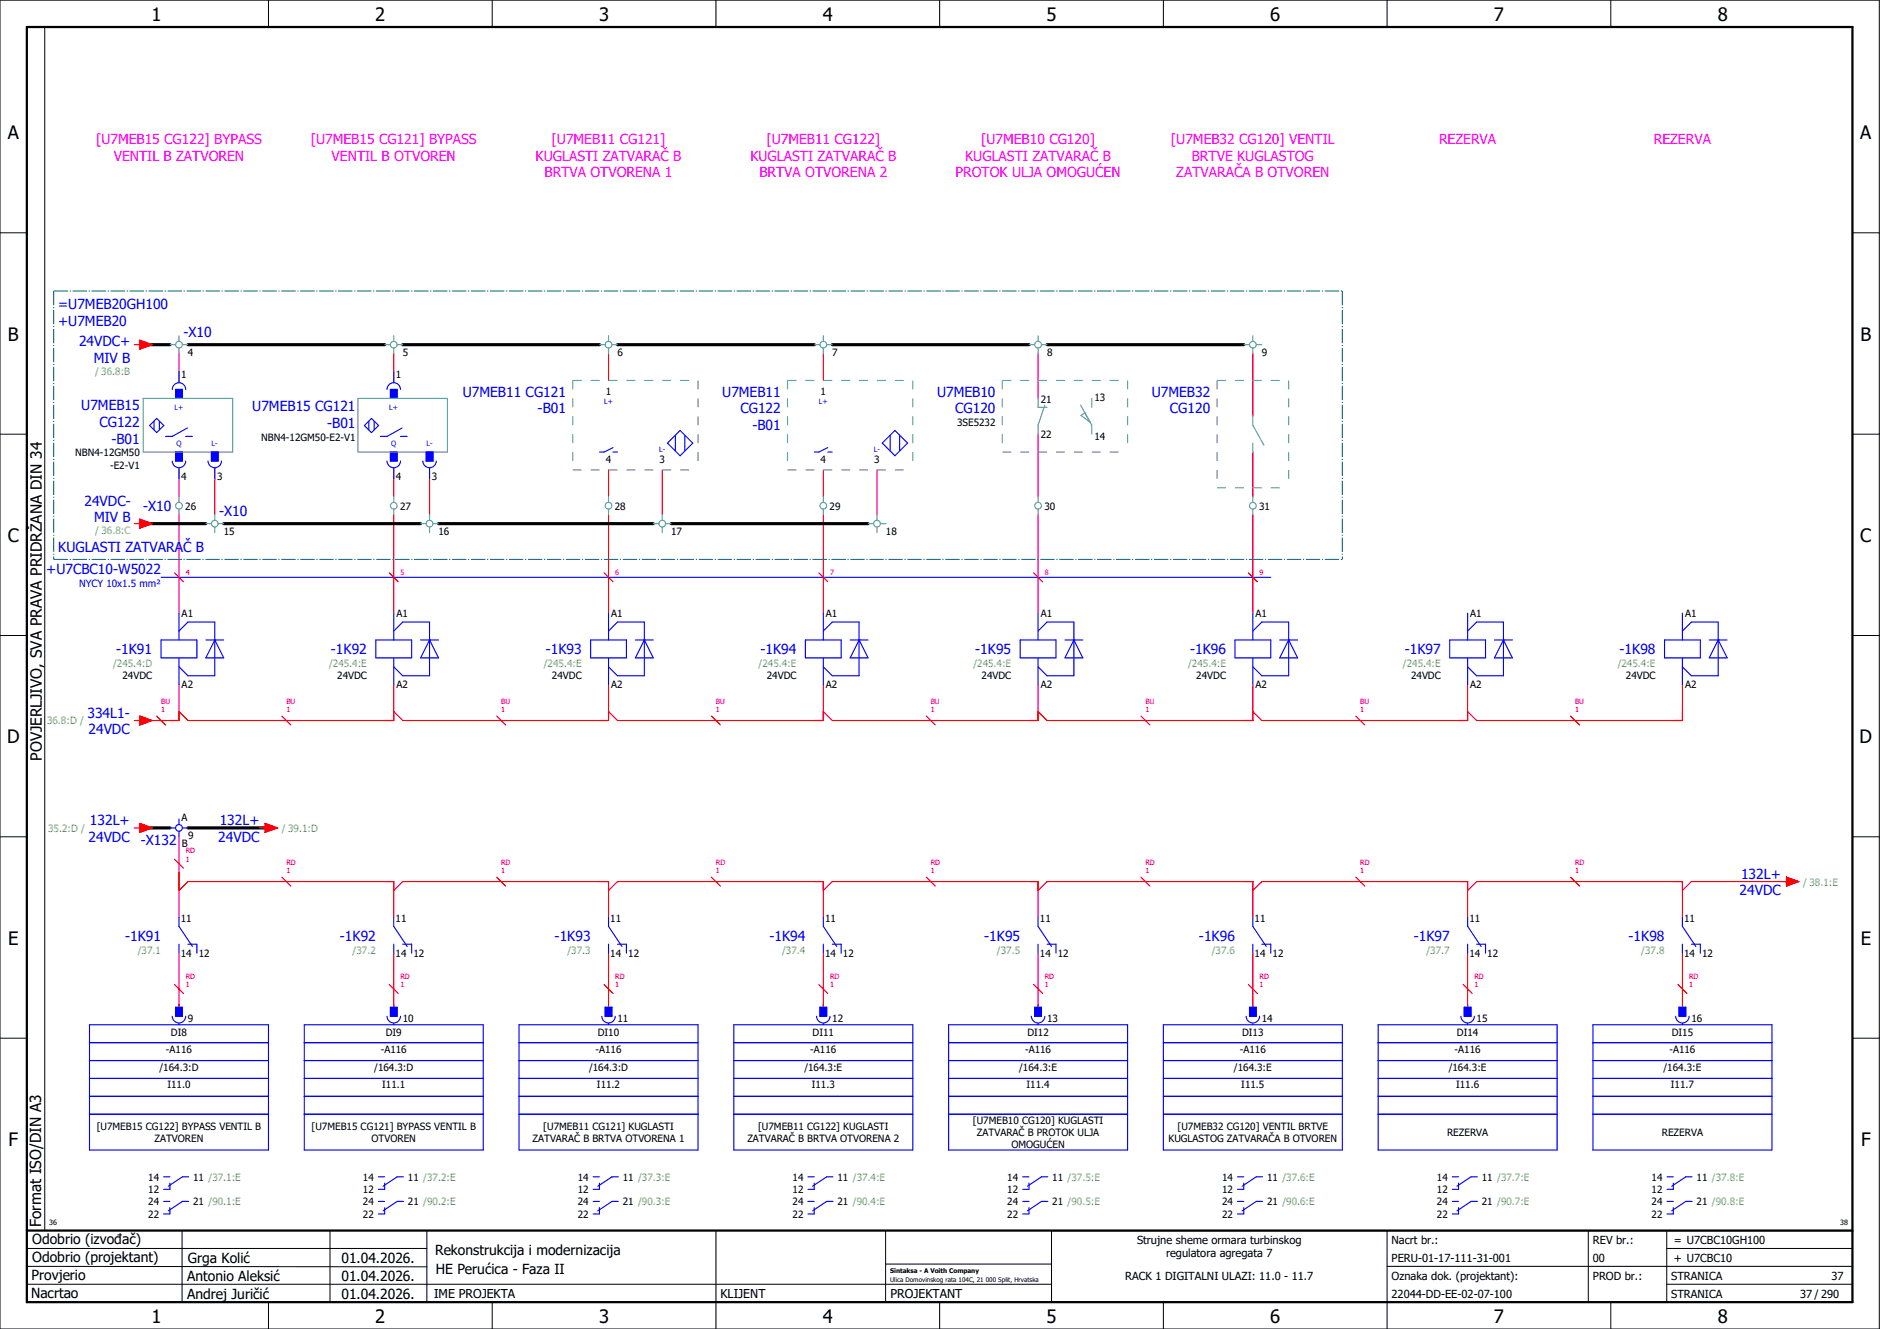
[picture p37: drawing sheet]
<svg xmlns="http://www.w3.org/2000/svg" width="420mm" height="297mm" viewBox="0 0 420 297" stroke-linecap="round" stroke-linejoin="round" font-family="sans-serif">
<defs><g id="words">
<g font-size="4.1">
<text x="33.9" y="4.7">1</text>
<text x="83.9" y="4.7">2</text>
<text x="133.9" y="4.7">3</text>
<text x="183.9" y="4.7">4</text>
<text x="233.9" y="4.7">5</text>
<text x="283.9" y="4.7">6</text>
<text x="333.9" y="4.7">7</text>
<text x="383.9" y="4.7">8</text>
<text x="1.8" y="31.2">A</text>
<text x="415.8" y="31.2">A</text>
<text x="1.8" y="76.2">B</text>
<text x="415.8" y="76.2">B</text>
<text x="1.8" y="121.2">C</text>
<text x="415.8" y="121.2">C</text>
<text x="1.6" y="166.2">D</text>
<text x="415.6" y="166.2">D</text>
<text x="1.8" y="211.2">E</text>
<text x="415.8" y="211.2">E</text>
<text x="1.9" y="256.2">F</text>
<text x="415.9" y="256.2">F</text>
<text x="33.9" y="295.7">1</text>
<text x="83.9" y="295.7">2</text>
<text x="133.9" y="295.7">3</text>
<text x="183.9" y="295.7">4</text>
<text x="233.9" y="295.7">5</text>
<text x="283.9" y="295.7">6</text>
<text x="333.9" y="295.7">7</text>
<text x="383.9" y="295.7">8</text>
</g>
<g font-size="3.4">
<text x="9.4" y="170" transform="rotate(-90 9.4 170)">POVJERLJIVO, SVA PRAVA PRIDRŽANA DIN 34</text>
<text x="9.2" y="274.3" transform="rotate(-90 9.2 274.3)">Format ISO/DIN A3</text>
</g>
<g font-size="3.1" fill="#f0f">
<text x="21.5" y="32.1">[U7MEB15 CG122] BYPASS</text>
<text x="25.4" y="35.9">VENTIL B ZATVOREN</text>
<text x="69.5" y="32.1">[U7MEB15 CG121] BYPASS</text>
<text x="74.1" y="35.9">VENTIL B OTVOREN</text>
<text x="119.7" y="35.9">KUGLASTI ZATVARAČ B</text>
<text x="123.3" y="32.1">[U7MEB11 CG121]</text>
<text x="167.7" y="35.9">KUGLASTI ZATVARAČ B</text>
<text x="171.3" y="32.1">[U7MEB11 CG122]</text>
<text x="215.7" y="35.9">KUGLASTI ZATVARAČ B</text>
<text x="219.3" y="32.1">[U7MEB10 CG120]</text>
<text x="261.7" y="32.1">[U7MEB32 CG120] VENTIL</text>
<text x="266.4" y="35.9">BRTVE KUGLASTOG</text>
<text x="321.6" y="32.1">REZERVA</text>
<text x="369.6" y="32.1">REZERVA</text>
<text x="121.7" y="39.6">BRTVA OTVORENA 1</text>
<text x="169.7" y="39.6">BRTVA OTVORENA 2</text>
<text x="213.5" y="39.6">PROTOK ULJA OMOGUĆEN</text>
<text x="262.9" y="39.6">ZATVARAČA B OTVOREN</text>
</g>
<g font-size="3.1" fill="#00f">
<text x="13" y="69.1">=U7MEB20GH100</text>
<text x="13" y="72.9">+U7MEB20</text>
<text x="17.7" y="77.3">24VDC+</text>
<text x="41" y="75.4">-X10</text>
<text x="20.9" y="81.1">MIV B</text>
<text x="103.4" y="88.6">U7MEB11 CG121</text>
<text x="161.4" y="88.6">U7MEB11</text>
<text x="209.4" y="88.6">U7MEB10</text>
<text x="257.4" y="88.6">U7MEB32</text>
<text x="18.2" y="91.6">U7MEB15</text>
<text x="22.2" y="95.4">CG122</text>
<text x="56.4" y="91.9">U7MEB15 CG121</text>
<text x="73.1" y="95.6">-B01</text>
<text x="120.2" y="92.4">-B01</text>
<text x="165.5" y="92.4">CG122</text>
<text x="213.5" y="92.4">CG120</text>
<text x="261.5" y="92.4">CG120</text>
<text x="24.9" y="99.1">-B01</text>
<text x="168.2" y="96.1">-B01</text>
<text x="18.9" y="113">24VDC-</text>
<text x="21" y="116.7">MIV B</text>
<text x="32" y="114.3">-X10</text>
<text x="49" y="115.4">-X10</text>
<text x="13" y="123.4">KUGLASTI ZATVARAČ B</text>
<text x="10.3" y="128.4">+U7CBC10-W5022</text>
<text x="26" y="146.3">-1K91</text>
<text x="74" y="146.3">-1K92</text>
<text x="122" y="146.3">-1K93</text>
<text x="170" y="146.3">-1K94</text>
<text x="218" y="146.3">-1K95</text>
<text x="266" y="146.3">-1K96</text>
<text x="314" y="146.3">-1K97</text>
<text x="362" y="146.3">-1K98</text>
<text x="19.5" y="160.4">334L1-</text>
<text x="19.8" y="164.1">24VDC</text>
<text x="20.1" y="184.4">132L+</text>
<text x="49.1" y="184.4">132L+</text>
<text x="19.8" y="188.1">24VDC</text>
<text x="31.4" y="188.8">-X132</text>
<text x="48.8" y="188.1">24VDC</text>
<text x="389.1" y="196.4">132L+</text>
<text x="388.8" y="200.1">24VDC</text>
<text x="28" y="210.3">-1K91</text>
<text x="76" y="210.3">-1K92</text>
<text x="124" y="210.3">-1K93</text>
<text x="172" y="210.3">-1K94</text>
<text x="220" y="210.3">-1K95</text>
<text x="268" y="210.3">-1K96</text>
<text x="316" y="210.3">-1K97</text>
<text x="364" y="210.3">-1K98</text>
</g>
<g font-size="3.1">
<text x="7.2" y="278.1">Odobrio (izvođač)</text>
<text x="97.2" y="280.5">Rekonstrukcija i modernizacija</text>
<text x="7.1" y="286.1">Provjerio</text>
<text x="7.2" y="282.1">Odobrio (projektant)</text>
<text x="41.8" y="286.2">Antonio Aleksić</text>
<text x="42" y="282.3">Grga Kolić</text>
<text x="76.3" y="282.3">01.04.2026.</text>
<text x="76.3" y="286.3">01.04.2026.</text>
<text x="97.4" y="284.8">HE Perućica - Faza II</text>
<text x="6.9" y="290">Nacrtao</text>
<text x="41.8" y="290.3">Andrej Juričić</text>
<text x="76.3" y="290.3">01.04.2026.</text>
</g>
<g font-size="2.7">
<text x="97" y="290.1">IME PROJEKTA</text>
<text x="161" y="290.1">KLIJENT</text>
<text x="199" y="290.1">PROJEKTANT</text>
</g>
<g font-size="2.5">
<text x="254.1" y="278">Strujne sheme ormara turbinskog</text>
<text x="260.6" y="281">regulatora agregata 7</text>
<text x="311" y="278">Nacrt br.:</text>
<text x="356" y="278">REV br.:</text>
<text x="374.1" y="278">= U7CBC10GH100</text>
<text x="251.5" y="286">RACK 1 DIGITALNI ULAZI: 11.0 - 11.7</text>
<text x="311" y="286">Oznaka dok. (projektant):</text>
<text x="311" y="282">PERU-01-17-111-31-001</text>
<text x="356" y="286">PROD br.:</text>
<text x="356" y="282">00</text>
<text x="373.5" y="286">STRANICA</text>
<text x="374.1" y="282.1">+ U7CBC10</text>
<text x="409.3" y="286">37</text>
<text x="311" y="290">22044-DD-EE-02-07-100</text>
<text x="373.5" y="290">STRANICA</text>
<text x="402.3" y="290">37 / 290</text>
</g>
<g font-size="2.2" fill="#7ca552">
<text x="21.2" y="83.8">/ 36.8:B</text>
<text x="21.3" y="119.4">/ 36.8:C</text>
<text x="25.3" y="149.2">/245.4:D</text>
<text x="73.5" y="149.2">/245.4:E</text>
<text x="121.5" y="149.2">/245.4:E</text>
<text x="169.5" y="149.2">/245.4:E</text>
<text x="217.5" y="149.2">/245.4:E</text>
<text x="265.5" y="149.2">/245.4:E</text>
<text x="313.5" y="149.2">/245.4:E</text>
<text x="361.5" y="149.2">/245.4:E</text>
<text x="10.5" y="161.9">36.8:D /</text>
<text x="10.8" y="185.9">35.2:D /</text>
<text x="63" y="185.9">/ 39.1:D</text>
<text x="403" y="197.9">/ 38.1:E</text>
<text x="30.8" y="213.2">/37.1</text>
<text x="78.8" y="213.2">/37.2</text>
<text x="126.8" y="213.2">/37.3</text>
<text x="174.8" y="213.2">/37.4</text>
<text x="222.8" y="213.2">/37.5</text>
<text x="270.8" y="213.2">/37.6</text>
<text x="318.8" y="213.2">/37.7</text>
<text x="366.8" y="213.2">/37.8</text>
</g>
<g font-size="2.2">
<text x="42" y="79.7">4</text>
<text x="90" y="79.7">5</text>
<text x="138" y="79.7">6</text>
<text x="186" y="79.7">7</text>
<text x="234" y="79.7">8</text>
<text x="282" y="79.7">9</text>
<text x="40.5" y="84.6">1</text>
<text x="88.5" y="84.6">1</text>
<text x="135.4" y="88.3">1</text>
<text x="183.4" y="88.3">1</text>
<text x="232.6" y="90">21</text>
<text x="244.6" y="89.6">13</text>
<text x="213.9" y="95.3">3SE5232</text>
<text x="58.4" y="98.5">NBN4-12GM50-E2-V1</text>
<text x="232.6" y="97.9">22</text>
<text x="244.6" y="98.3">14</text>
<text x="16.8" y="102">NBN4-12GM50</text>
<text x="24.6" y="104.7">-E2-V1</text>
<text x="40.5" y="107.3">4</text>
<text x="48.5" y="107.3">3</text>
<text x="88.5" y="107.3">4</text>
<text x="96.5" y="107.3">3</text>
<text x="135.4" y="103.6">4</text>
<text x="147.4" y="103.6">3</text>
<text x="183.4" y="103.6">4</text>
<text x="195.4" y="103.6">3</text>
<text x="41.4" y="113.9">26</text>
<text x="89.4" y="113.9">27</text>
<text x="137.4" y="113.9">28</text>
<text x="185.4" y="113.9">29</text>
<text x="233.4" y="113.9">30</text>
<text x="281.4" y="113.9">31</text>
<text x="50" y="119.7">15</text>
<text x="98" y="119.7">16</text>
<text x="150" y="119.7">17</text>
<text x="198" y="119.7">18</text>
<text x="40.6" y="138">A1</text>
<text x="88.6" y="138">A1</text>
<text x="136.6" y="138">A1</text>
<text x="184.6" y="138">A1</text>
<text x="232.6" y="138">A1</text>
<text x="280.6" y="138">A1</text>
<text x="328.6" y="138">A1</text>
<text x="376.6" y="138">A1</text>
<text x="27.4" y="151.9">24VDC</text>
<text x="40.6" y="153.9">A2</text>
<text x="75.4" y="151.9">24VDC</text>
<text x="88.6" y="153.9">A2</text>
<text x="123.4" y="151.9">24VDC</text>
<text x="136.6" y="153.9">A2</text>
<text x="171.4" y="151.9">24VDC</text>
<text x="184.6" y="153.9">A2</text>
<text x="219.4" y="151.9">24VDC</text>
<text x="232.6" y="153.9">A2</text>
<text x="267.4" y="151.9">24VDC</text>
<text x="280.6" y="153.9">A2</text>
<text x="315.4" y="151.9">24VDC</text>
<text x="328.6" y="153.9">A2</text>
<text x="363.4" y="151.9">24VDC</text>
<text x="376.6" y="153.9">A2</text>
<text x="40.6" y="183.4">A</text>
<text x="40.6" y="189.3">B</text>
<text x="42.1" y="187.6">9</text>
<text x="40.4" y="206">11</text>
<text x="88.4" y="206">11</text>
<text x="136.4" y="206">11</text>
<text x="184.4" y="206">11</text>
<text x="232.4" y="206">11</text>
<text x="280.4" y="206">11</text>
<text x="328.4" y="206">11</text>
<text x="376.4" y="206">11</text>
<text x="40.4" y="213.9">14</text>
<text x="44.4" y="213.9">12</text>
<text x="88.4" y="213.9">14</text>
<text x="92.4" y="213.9">12</text>
<text x="136.4" y="213.9">14</text>
<text x="140.4" y="213.9">12</text>
<text x="184.4" y="213.9">14</text>
<text x="188.4" y="213.9">12</text>
<text x="232.4" y="213.9">14</text>
<text x="236.4" y="213.9">12</text>
<text x="280.4" y="213.9">14</text>
<text x="284.4" y="213.9">12</text>
<text x="328.4" y="213.9">14</text>
<text x="332.4" y="213.9">12</text>
<text x="376.4" y="213.9">14</text>
<text x="380.4" y="213.9">12</text>
<text x="38.2" y="231.5">DI8</text>
<text x="42" y="228.4">9</text>
<text x="86.2" y="231.5">DI9</text>
<text x="90" y="228.4">10</text>
<text x="133.6" y="231.5">DI10</text>
<text x="138" y="228.4">11</text>
<text x="181.6" y="231.5">DI11</text>
<text x="186" y="228.4">12</text>
<text x="229.6" y="231.5">DI12</text>
<text x="234" y="228.4">13</text>
<text x="277.6" y="231.5">DI13</text>
<text x="282" y="228.4">14</text>
<text x="325.6" y="231.5">DI14</text>
<text x="330" y="228.4">15</text>
<text x="373.6" y="231.5">DI15</text>
<text x="378" y="228.4">16</text>
<text x="35.6" y="239.3">/164.3:D</text>
<text x="37.1" y="235.3">-A116</text>
<text x="83.6" y="239.3">/164.3:D</text>
<text x="85.1" y="235.3">-A116</text>
<text x="131.6" y="239.3">/164.3:D</text>
<text x="133.1" y="235.3">-A116</text>
<text x="179.8" y="239.3">/164.3:E</text>
<text x="181.1" y="235.3">-A116</text>
<text x="227.8" y="239.3">/164.3:E</text>
<text x="229.1" y="235.3">-A116</text>
<text x="275.8" y="239.3">/164.3:E</text>
<text x="277.1" y="235.3">-A116</text>
<text x="323.8" y="239.3">/164.3:E</text>
<text x="325.1" y="235.3">-A116</text>
<text x="371.8" y="239.3">/164.3:E</text>
<text x="373.1" y="235.3">-A116</text>
<text x="37.4" y="243.3">I11.0</text>
<text x="85.4" y="243.3">I11.1</text>
<text x="133.4" y="243.3">I11.2</text>
<text x="181.4" y="243.3">I11.3</text>
<text x="229.4" y="243.3">I11.4</text>
<text x="277.4" y="243.3">I11.5</text>
<text x="325.4" y="243.3">I11.6</text>
<text x="373.4" y="243.3">I11.7</text>
<text x="217.4" y="251.2">[U7MEB10 CG120] KUGLASTI</text>
<text x="21.6" y="252.6">[U7MEB15 CG122] BYPASS VENTIL B</text>
<text x="34.5" y="255.3">ZATVOREN</text>
<text x="69.6" y="252.6">[U7MEB15 CG121] BYPASS VENTIL B</text>
<text x="83" y="255.3">OTVOREN</text>
<text x="119" y="255.3">ZATVARAČ B BRTVA OTVORENA 1</text>
<text x="121.4" y="252.6">[U7MEB11 CG121] KUGLASTI</text>
<text x="167" y="255.3">ZATVARAČ B BRTVA OTVORENA 2</text>
<text x="169.4" y="252.6">[U7MEB11 CG122] KUGLASTI</text>
<text x="218.3" y="253.9">ZATVARAČ B PROTOK ULJA</text>
<text x="226" y="256.6">OMOGUĆEN</text>
<text x="261.2" y="255.3">KUGLASTOG ZATVARAČA B OTVOREN</text>
<text x="263.2" y="252.6">[U7MEB32 CG120] VENTIL BRTVE</text>
<text x="323.4" y="253.9">REZERVA</text>
<text x="371.4" y="253.9">REZERVA</text>
<text x="33.1" y="263.9">14</text>
<text x="43.2" y="263.9">11 /37.1:E</text>
<text x="81.1" y="263.9">14</text>
<text x="91.2" y="263.9">11 /37.2:E</text>
<text x="129.1" y="263.9">14</text>
<text x="139.2" y="263.9">11 /37.3:E</text>
<text x="177.1" y="263.9">14</text>
<text x="187.2" y="263.9">11 /37.4:E</text>
<text x="225.1" y="263.9">14</text>
<text x="235.2" y="263.9">11 /37.5:E</text>
<text x="273.1" y="263.9">14</text>
<text x="283.2" y="263.9">11 /37.6:E</text>
<text x="321.1" y="263.9">14</text>
<text x="331.2" y="263.9">11 /37.7:E</text>
<text x="369.1" y="263.9">14</text>
<text x="379.2" y="263.9">11 /37.8:E</text>
<text x="33.1" y="266.7">12</text>
<text x="33.1" y="269.4">24</text>
<text x="43.2" y="269.4">21 /90.1:E</text>
<text x="81.1" y="266.7">12</text>
<text x="81.1" y="269.4">24</text>
<text x="91.2" y="269.4">21 /90.2:E</text>
<text x="129.1" y="266.7">12</text>
<text x="129.1" y="269.4">24</text>
<text x="139.2" y="269.4">21 /90.3:E</text>
<text x="177.1" y="266.7">12</text>
<text x="177.1" y="269.4">24</text>
<text x="187.2" y="269.4">21 /90.4:E</text>
<text x="225.1" y="266.7">12</text>
<text x="225.1" y="269.4">24</text>
<text x="235.2" y="269.4">21 /90.5:E</text>
<text x="273.1" y="266.7">12</text>
<text x="273.1" y="269.4">24</text>
<text x="283.2" y="269.4">21 /90.6:E</text>
<text x="321.1" y="266.7">12</text>
<text x="321.1" y="269.4">24</text>
<text x="331.2" y="269.4">21 /90.7:E</text>
<text x="369.1" y="266.7">12</text>
<text x="369.1" y="269.4">24</text>
<text x="379.2" y="269.4">21 /90.8:E</text>
<text x="33.1" y="272.2">22</text>
<text x="81.1" y="272.2">22</text>
<text x="129.1" y="272.2">22</text>
<text x="177.1" y="272.2">22</text>
<text x="225.1" y="272.2">22</text>
<text x="273.1" y="272.2">22</text>
<text x="321.1" y="272.2">22</text>
<text x="369.1" y="272.2">22</text>
</g>
<text font-size="2.2" fill="#00f" x="17.7" y="131.3">NYCY 10x1.5 mm²</text>
<g font-size="1.6" fill="#00f">
<text x="39" y="91.7">L+</text>
<text x="87" y="91.7">L+</text>
<text x="135" y="90.4">L+</text>
<text x="183" y="90.4">L+</text>
<text x="39.4" y="99.7">Q</text>
<text x="47.3" y="99.7">L-</text>
<text x="87.4" y="99.7">Q</text>
<text x="95.3" y="99.7">L-</text>
<text x="147.3" y="101">L-</text>
<text x="195.3" y="101">L-</text>
</g>
<g font-size="1.6" fill="#f00">
<text x="41.5" y="128.5">4</text>
<text x="89.5" y="128.5">5</text>
<text x="137.5" y="128.5">6</text>
<text x="185.5" y="128.5">7</text>
<text x="233.5" y="128.5">8</text>
<text x="281.5" y="128.5">9</text>
<text x="36" y="159.2">1</text>
<text x="36" y="157.3">BU</text>
<text x="64" y="159.2">1</text>
<text x="64" y="157.3">BU</text>
<text x="112" y="159.2">1</text>
<text x="112" y="157.3">BU</text>
<text x="160" y="159.2">1</text>
<text x="160" y="157.3">BU</text>
<text x="208" y="159.2">1</text>
<text x="208" y="157.3">BU</text>
<text x="256" y="159.2">1</text>
<text x="256" y="157.3">BU</text>
<text x="304" y="159.2">1</text>
<text x="304" y="157.3">BU</text>
<text x="352" y="159.2">1</text>
<text x="352" y="157.3">BU</text>
<text x="41.5" y="190.8">RD</text>
<text x="41.5" y="192.7">1</text>
<text x="64" y="195.2">1</text>
<text x="64" y="193.3">RD</text>
<text x="112" y="195.2">1</text>
<text x="112" y="193.3">RD</text>
<text x="160" y="195.2">1</text>
<text x="160" y="193.3">RD</text>
<text x="208" y="195.2">1</text>
<text x="208" y="193.3">RD</text>
<text x="256" y="195.2">1</text>
<text x="256" y="193.3">RD</text>
<text x="304" y="195.2">1</text>
<text x="304" y="193.3">RD</text>
<text x="352" y="195.2">1</text>
<text x="352" y="193.3">RD</text>
<text x="41.5" y="220.7">1</text>
<text x="41.5" y="218.8">RD</text>
<text x="89.5" y="220.7">1</text>
<text x="89.5" y="218.8">RD</text>
<text x="137.5" y="220.7">1</text>
<text x="137.5" y="218.8">RD</text>
<text x="185.5" y="220.7">1</text>
<text x="185.5" y="218.8">RD</text>
<text x="233.5" y="220.7">1</text>
<text x="233.5" y="218.8">RD</text>
<text x="281.5" y="220.7">1</text>
<text x="281.5" y="218.8">RD</text>
<text x="329.5" y="220.7">1</text>
<text x="329.5" y="218.8">RD</text>
<text x="377.5" y="220.7">1</text>
<text x="377.5" y="218.8">RD</text>
</g>
<g font-size="1.6">
<text x="11" y="273.7">36</text>
<text x="411.2" y="273.7">38</text>
</g>
<g font-size="1.4">
<text x="198.9" y="284.4">Sintaksa - A Voith Company</text>
<text x="198.9" y="286.4">Ulica Domovinskog rata 104C, 21 000 Split, Hrvatska</text>
</g>
</g></defs>
<g fill="none" stroke="#000" stroke-width=".22">
<path d="M0 0h420v297h-420zM10 6v269M60 0v6M110 0v6M160 0v6M210 0v6M260 0v6M310 0v6M360 0v6M0 52h6M414 52h6M0 97h6"/>
<path d="M414 97h6M0 142h6M414 142h6M414 176.3v87.4M0 187h6M414 187h6M0 232h6M414 232h6M6 279h89.4M40.7 275v16M73.7 274.9v16M95.4 275.1v16"/>
<path d="M160 275v22M197.9 275.1v16M310 275v22M355 275v16M372.5 279h41.5M372.5 275v16M414 275h-179v16M6 283l89.4 .1M6 287h229M60 291v6M110 291v6M197.9 282.5h37.1"/>
<path d="M210 291v6M260 291v6M310 283h104M360 291v6M372.5 287h41.5"/>
</g>
<path d="M6 6h408v285h-408zM6 275h408" fill="none" stroke="#000" stroke-width=".5"/>
<g fill="none" stroke="#f00" stroke-width=".25">
<path d="M30 77h1.3M31.3 76l2.7 1-2.7 1zM40 79v10M88 79v10M136 79v6M184 79v6M232 79v10M280 79v14M232 97v14M30 117h1.3M31.3 116l2.7 1-2.7 1zM40 101v10"/>
<path d="M40 115v22M48 101v14M88 101v10M88 115v22M96 101v14M136 105v6M136 115v22M148 105v10M184 105v6M184 115v22M196 105v10M232 115v22"/>
<path d="M280 101v10M280 115v22M39 128l2 2M87 128l2 2M135 128l2 2M183 128l2 2M231 128l2 2M279 128l2 2M40 153v8h-8M88 153v8h-46l-2-2M136 153v8h-46l-2-2M184 153v8h-46l-2-2"/>
<path d="M232 153v8h-46l-2-2M280 153v8h-46l-2-2M328 153v8h-46l-2-2M376 153v8h-46l-2-2M30 161h1.3M31.3 160l2.7 1-2.7 1zM35 160l2 2M63 160l2 2M111 160l2 2M159 160l2 2M207 160l2 2M255 160l2 2"/>
<path d="M303 160l2 2M351 160l2 2M30 185h1.3M31.3 184l2.7 1-2.7 1zM39 192l2 2M40 199l2-2h46v8M40 187v18M58 185h1.3M59.3 184l2.7 1-2.7 1zM63 196l2 2M88 199l2-2h46v8M111 196l2 2"/>
<path d="M136 199l2-2h46v8M159 196l2 2M184 199l2-2h46v8M207 196l2 2M232 199l2-2h46v8M255 196l2 2M280 199l2-2h46v8M303 196l2 2M328 199l2-2h46v8M351 196l2 2M399.2 196l2.8 1-2.8 1zM400 197h-22l-2 2"/>
<path d="M40 213v12M88 213v12M136 213v12M184 213v12M232 213v12M280 213v12M328 213v12M376 213v12M39 220l2 2M87 220l2 2M135 220l2 2M183 220l2 2"/>
<path d="M231 220l2 2M279 220l2 2M327 220l2 2M375 220l2 2"/>
</g>
<path d="M32 77h6M42 77h44M90 77h44M138 77h44M186 77h44M234 77h44M32 117h14M50 117h44M98 117h48M150 117h44M32 185h6M42 185h18" fill="none" stroke="#000" stroke-width=".7"/>
<path d="M40 85.7v1M88 85.7v1M40 103.3v1M48 103.3v1M88 103.3v1M96 103.3v1" fill="none" stroke="#fff" stroke-width=".5"/>
<g fill="#00f" stroke="#00f" stroke-width=".22">
<path d="M39.3 87h1.5v2h-1.5z"/>
<path d="M39.3 101h1.5v2h-1.5z"/>
<path d="M47.2 101h1.6v2h-1.6z"/>
<path d="M87.3 87h1.5v2h-1.5z"/>
<path d="M87.3 101h1.5v2h-1.5z"/>
<path d="M95.2 101h1.6v2h-1.6z"/>
<path d="M39.3 225.1h1.5v2h-1.5z"/>
<path d="M87.3 225.1h1.5v2h-1.5z"/>
<path d="M135.3 225.1h1.5v2h-1.5z"/>
<path d="M183.3 225.1h1.5v2h-1.5z"/>
<path d="M231.3 225.1h1.5v2h-1.5z"/>
<path d="M279.3 225.1h1.5v2h-1.5z"/>
<path d="M327.3 225.1h1.5v2h-1.5z"/>
<path d="M375.2 225.1h1.5v2h-1.5z"/>
</g>
<g fill="none" stroke="#00f" stroke-width=".25">
<path d="M33.4 95.1l1.6-1.6 1.6 1.6-1.6 1.6zM34.4 94.1v2M35.6 94.1v2M38.5 87a1.5 1.5 0 0 1 1.5-1.5 1.5 1.5 0 0 1 1.5 1.5M39.3 87h1.5v2h-1.5zM40 83v2.5M41.5 97.5h1.5M41.9 95.7l-3.4 1.8h-1.5M81.4 95.1l1.6-1.6 1.6 1.6-1.6 1.6zM82.4 94.1v2M83.6 94.1v2M86.5 87a1.5 1.5 0 0 1 1.5-1.5 1.5 1.5 0 0 1 1.5 1.5"/>
<path d="M87.3 87h1.5v2h-1.5zM88 83v2.5M89.5 97.5h1.5M89.9 95.7l-3.4 1.8h-1.5M150.9 97.3v3.5M152 96.2l2.8 2.8-2.8 2.9-2.8-2.9zM153.1 97.3v3.5M198.9 97.3v3.5M200 96.2l2.8 2.8-2.8 2.9-2.8-2.9zM201.1 97.3v3.5M38.5 103a1.5 1.5 0 0 0 1.5 1.5 1.5 1.5 0 0 0 1.5-1.5M39.3 101h1.5v2h-1.5z"/>
<path d="M40 104.5v2.5M46.5 103a1.5 1.5 0 0 0 1.5 1.5 1.5 1.5 0 0 0 1.5-1.5M47.2 101h1.6v2h-1.6zM48 104.5v2.5M86.5 103a1.5 1.5 0 0 0 1.5 1.5 1.5 1.5 0 0 0 1.5-1.5M87.3 101h1.5v2h-1.5zM88 104.5v2.5M94.5 103a1.5 1.5 0 0 0 1.5 1.5 1.5 1.5 0 0 0 1.5-1.5M95.2 101h1.6v2h-1.6zM96 104.5v2.5M137 100l-2 1h-1M137 101h1"/>
<path d="M185 100l-2 1h-1M185 101h1M36 129h248M40 137v6M88 137v6M136 137v6M184 137v6M232 137v6M280 137v6M328 137v6M376 137v6M36 143h8v4h-8z"/>
<path d="M40 147v6M40 141l2-2h6v12h-6l-2-2M46 143h4M48 143h.1M48 143l2 4h-4zM84 143h8v4h-8zM88 147v6M88 141l2-2h6v12h-6l-2-2M94 143h4M96 143h.1M96 143l2 4h-4zM132 143h8v4h-8z"/>
<path d="M136 147v6M136 141l2-2h6v12h-6l-2-2M142 143h4M144 143h.1M144 143l2 4h-4zM180 143h8v4h-8zM184 147v6M184 141l2-2h6v12h-6l-2-2M190 143h4M192 143h.1M192 143l2 4h-4zM228 143h8v4h-8z"/>
<path d="M232 147v6M232 141l2-2h6v12h-6l-2-2M238 143h4M240 143h.1M240 143l2 4h-4zM276 143h8v4h-8zM280 147v6M280 141l2-2h6v12h-6l-2-2M286 143h4M288 143h.1M288 143l2 4h-4zM324 143h8v4h-8z"/>
<path d="M328 147v6M328 141l2-2h6v12h-6l-2-2M334 143h4M336 143h.1M336 143l2 4h-4zM372 143h8v4h-8zM376 147v6M376 141l2-2h6v12h-6l-2-2M382 143h4M384 143h.1M384 143l2 4h-4zM38 185h1.3"/>
<path d="M40 183v1.3M40 185.8v1.2M40.8 185h1.2M40 205v2l3 4.5M40 211v2M42 211h2v2M88 205v2l3 4.5M88 211v2M90 211h2v2M136 205v2l3 4.5M136 211v2M138 211h2v2"/>
<path d="M184 205v2l3 4.5M184 211v2M186 211h2v2M232 205v2l3 4.5M232 211v2M234 211h2v2M280 205v2l3 4.5M280 211v2M282 211h2v2M328 205v2l3 4.5M328 211v2M330 211h2v2"/>
<path d="M376 205v2l3 4.5M376 211v2M378 211h2v2M20 237h40M20 229h40v28h-40zM20 233h40M38.5 227.1a1.5 1.5 0 0 0 1.5 1.5 1.5 1.5 0 0 0 1.5-1.5M39.3 225.1h1.5v2h-1.5zM40 228.7v.3M68 237h40M68 233h40M68 229h40v28h-40z"/>
<path d="M86.5 227.1a1.5 1.5 0 0 0 1.5 1.5 1.5 1.5 0 0 0 1.5-1.5M87.3 225.1h1.5v2h-1.5zM88 228.7v.3M116 237h40M116 233h40M116 229h40v28h-40zM134.5 227.1a1.5 1.5 0 0 0 1.5 1.5 1.5 1.5 0 0 0 1.5-1.5M135.3 225.1h1.5v2h-1.5zM136 228.7v.3M164 237h40M164 233h40M164 229h40v28h-40z"/>
<path d="M182.5 227.1a1.5 1.5 0 0 0 1.5 1.5 1.5 1.5 0 0 0 1.5-1.5M183.3 225.1h1.5v2h-1.5zM184 228.7v.3M212 237h40M212 233h40M212 229h40v28h-40zM230.5 227.1a1.5 1.5 0 0 0 1.5 1.5 1.5 1.5 0 0 0 1.5-1.5M231.3 225.1h1.5v2h-1.5zM232 228.7v.3M260 237h40M260 233h40M260 229h40v28h-40z"/>
<path d="M278.5 227.1a1.5 1.5 0 0 0 1.5 1.5 1.5 1.5 0 0 0 1.5-1.5M279.3 225.1h1.5v2h-1.5zM280 228.7v.3M308 237h40M308 233h40M308 229h40v28h-40zM326.5 227.1a1.5 1.5 0 0 0 1.5 1.5 1.5 1.5 0 0 0 1.5-1.5M327.3 225.1h1.5v2h-1.5zM328 228.7v.3M356 237h40M356 233h40M356 229h40v28h-40z"/>
<path d="M374.5 227.1a1.5 1.5 0 0 0 1.5 1.5 1.5 1.5 0 0 0 1.5-1.5M375.2 225.1h1.5v2h-1.5zM376 228.7v.3M20 249h40M20 245h40M20 241h40M68 249h40M68 245h40M68 241h40M116 249h40M116 245h40M116 241h40"/>
<path d="M164 249h40M164 245h40M164 241h40M212 249h40M212 245h40M212 241h40M260 249h40M260 245h40M260 241h40M308 249h40M308 245h40M308 241h40"/>
<path d="M356 249h40M356 245h40M356 241h40M36.6 263h1.4M36.6 268.5h1.4M38 264.4v1.4h-1.4M38 269.9v1.4h-1.4M42.2 263h-1.4l-3.2 2.1M42.2 268.5h-1.4l-3.2 2.1M84.6 263h1.4M84.6 268.5h1.4M86 264.4v1.4h-1.4"/>
<path d="M86 269.9v1.4h-1.4M90.2 263h-1.4l-3.2 2.1M90.2 268.5h-1.4l-3.2 2.1M132.6 263h1.4M132.6 268.5h1.4M134 264.4v1.4h-1.4M134 269.9v1.4h-1.4M138.2 263h-1.4l-3.2 2.1M138.2 268.5h-1.4l-3.2 2.1M180.6 263h1.4M180.6 268.5h1.4M182 264.4v1.4h-1.4"/>
<path d="M182 269.9v1.4h-1.4M186.2 263h-1.4l-3.2 2.1M186.2 268.5h-1.4l-3.2 2.1M228.6 263h1.4M228.6 268.5h1.4M230 264.4v1.4h-1.4M230 269.9v1.4h-1.4M234.2 263h-1.4l-3.2 2.1M234.2 268.5h-1.4l-3.2 2.1M276.6 263h1.4M276.6 268.5h1.4M278 264.4v1.4h-1.4"/>
<path d="M278 269.9v1.4h-1.4M282.2 263h-1.4l-3.2 2.1M282.2 268.5h-1.4l-3.2 2.1M324.6 263h1.4M324.6 268.5h1.4M326 264.4v1.4h-1.4M326 269.9v1.4h-1.4M330.2 263h-1.4l-3.2 2.1M330.2 268.5h-1.4l-3.2 2.1M372.6 263h1.4M372.6 268.5h1.4M374 264.4v1.4h-1.4"/>
<path d="M374 269.9v1.4h-1.4M378.2 263h-1.4l-3.2 2.1M378.2 268.5h-1.4l-3.2 2.1"/>
<circle cx="40" cy="185" r=".75"/>
</g>
<g fill="none" stroke="#52a5a5" stroke-width=".25">
<path d="M38 77h1.3M40 75v1.3M40 77.8v1.2M40.8 77h1.2M86 77h1.3M88 75v1.3M88 77.8v1.2M88.8 77h1.2M134 77h1.3M136 75v1.3M136 77.8v1.2M136.8 77h1.2"/>
<path d="M182 77h1.3M184 75v1.3M184 77.8v1.2M184.8 77h1.2M230 77h1.3M232 75v1.3M232 77.8v1.2M232.8 77h1.2M278 77h1.3M280 75v1.3M280 77.8v1.2M280.8 77h1.2"/>
<path d="M32 89h20v12h-20zM80 89h20v12h-20zM232 89v2h2M233.5 90.5l-1.5 4.5v2M241.5 90.5l2.5 4.5v2M241.6 92.9l.9-.6 1.1 2zM242.5 92.3h.1M244 89v2M280 93v2l2.5 4.5M280 99v2M40 111v1.3M40 113.8v1.2"/>
<path d="M46 117h1.2M48 115v1.3M48 117.8v1.2M48.8 117h1.2M88 111v1.3M88 113.8v1.2M94 117h1.2M96 115v1.3M96 117.8v1.2M96.8 117h1.2M136 111v1.3M136 113.8v1.2"/>
<path d="M146 117h1.3M148 115v1.3M148 117.8v1.2M148.8 117h1.2M184 111v1.3M184 113.8v1.2M194 117h1.3M196 115v1.3M196 117.8v1.2M196.8 117h1.2M232 111v1.3M232 113.8v1.2"/>
<path d="M280 111v1.3M280 113.8v1.2"/>
<circle cx="40" cy="77" r=".75"/>
<circle cx="88" cy="77" r=".75"/>
<circle cx="136" cy="77" r=".75"/>
<circle cx="184" cy="77" r=".75"/>
<circle cx="232" cy="77" r=".75"/>
<circle cx="280" cy="77" r=".75"/>
<circle cx="40" cy="113" r=".75"/>
<circle cx="48" cy="117" r=".75"/>
<circle cx="88" cy="113" r=".75"/>
<circle cx="96" cy="117" r=".75"/>
<circle cx="136" cy="113" r=".75"/>
<circle cx="148" cy="117" r=".75"/>
<circle cx="184" cy="113" r=".75"/>
<circle cx="196" cy="117" r=".75"/>
<circle cx="232" cy="113" r=".75"/>
<circle cx="280" cy="113" r=".75"/>
</g>
<g fill="none" stroke="#52a5a5" stroke-width=".25" stroke-dasharray="2 2" stroke-linecap="butt">
<path d="M128 85h28M128 85v20M156 85v20M176 85h28M176 85v20M204 85v20M224 85h28M224 85v16M252 85v16M272 85h16M272 85v24M288 85v24"/>
<path d="M128 105h28M176 105h28M224 101h28M272 109h16"/>
</g>
<g fill="#f00" stroke="#f00" stroke-width=".22">
<path d="M31.3 184l2.7 1-2.7 1z"/>
<path d="M399.2 196l2.8 1-2.8 1z"/>
<path d="M59.3 184l2.7 1-2.7 1z"/>
<path d="M31.3 160l2.7 1-2.7 1z"/>
<path d="M31.3 76l2.7 1-2.7 1z"/>
<path d="M31.3 116l2.7 1-2.7 1z"/>
</g>
<path d="M12 65h288M12 65v60M300 65v60M12 125h288" fill="none" stroke="#007f7f" stroke-width=".25" stroke-dasharray="3.2 .4 .3 .4" stroke-linecap="butt"/>
<use href="#words"/>
</svg>
